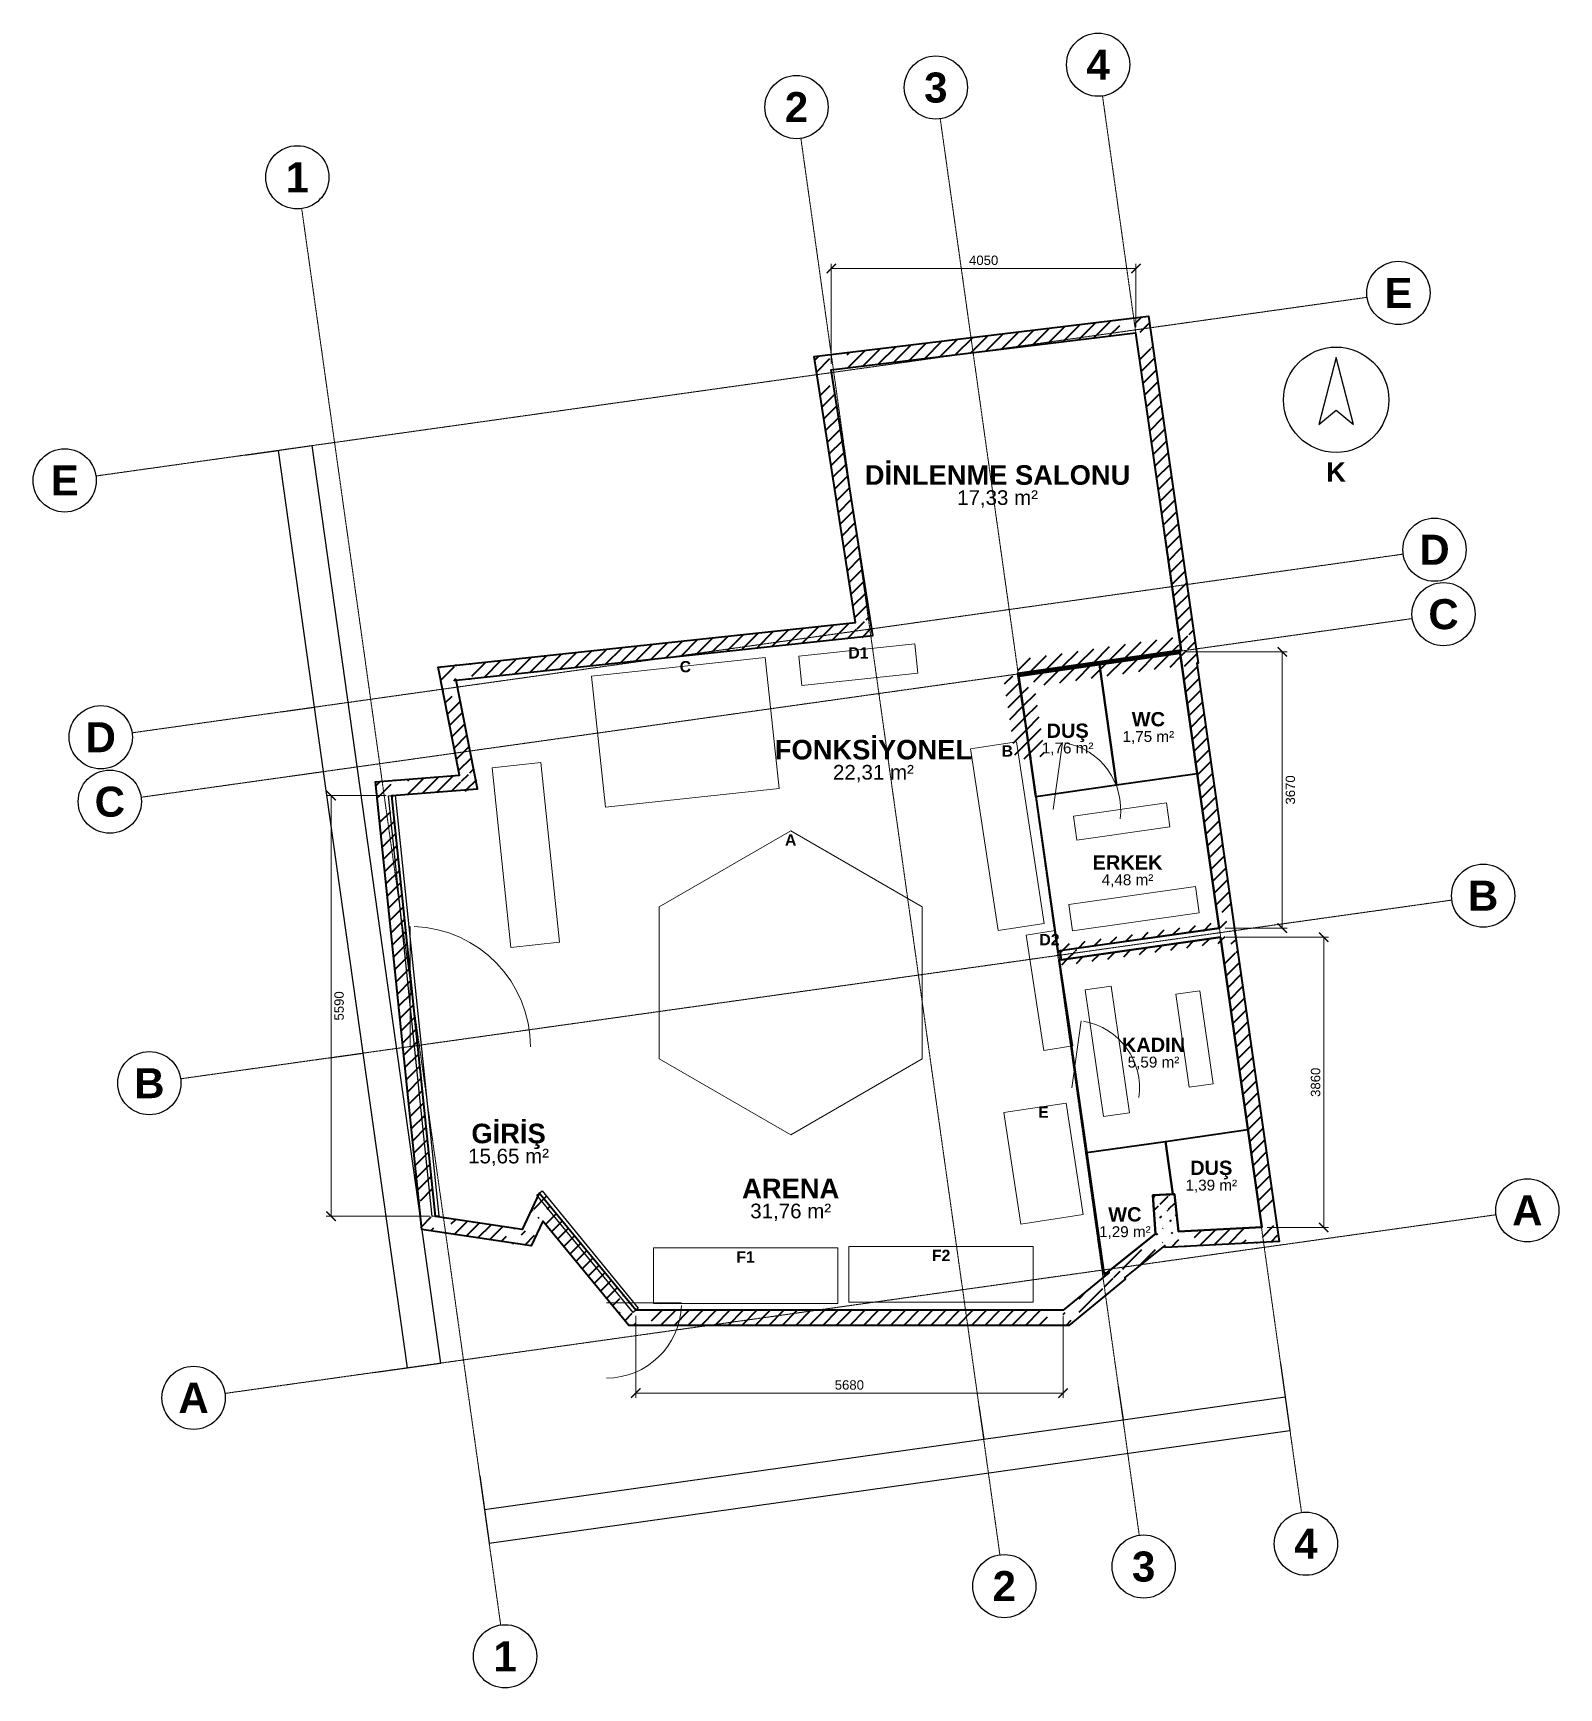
# Model space of a CAD drawing. Header units: millimetres. Extents: x -4770 to 15512, y -5017 to 16972.
import ezdxf
from ezdxf.enums import TextEntityAlignment as Align

# ---------------------------------------------------------------- set-up
doc = ezdxf.new("R2010")
doc.units = ezdxf.units.MM
doc.linetypes.add('DASHDOT', pattern=[3.556, 2.54, -0.508, 0, -0.508])
for name, color, linetype, lineweight in [('A-CEPHE', 5, 'Continuous', 25), ('A-DUVAR-MEVCUT', 8, 'Continuous', 35), ('A-DUVAR-YENI', 1, 'Continuous', 35), ('A-EKIPMAN', 9, 'Continuous', 18), ('A-KAPI', 8, 'Continuous', 18), ('A-MOBILYA', 9, 'Continuous', 18), ('A-YAZI', 7, 'Continuous', 13), ('G-AKS-BALON', 8, 'Continuous', 25), ('G-AKS-HAT', 8, 'DASHDOT', 18), ('G-KUZEY', 7, 'Continuous', 25), ('G-OLCU', 7, 'Continuous', 13), ('G-OLCU-ZINCIR', 7, 'Continuous', 13)]:
    doc.layers.add(name, color=color, linetype=linetype, lineweight=lineweight)
doc.styles.add('GYM', font='arial.ttf')
doc.styles.add('GYM-B', font='arialbd.ttf')
doc.styles.add('OpenSansCondensed-Light', font='OpenSansCondensed-Light.ttf')
doc.dimstyles.new('EZDXF', dxfattribs={"dimtxt": 0.25, "dimasz": 0.175, "dimexe": 0.375, "dimexo": 0.125, "dimgap": 0.1, "dimtad": 1, "dimlfac": 100, "dimzin": 12, "dimdsep": 46, "dimtxsty": 'OpenSansCondensed-Light', "dimblk": 'ARCHTICK', "dimcen": 2.5, "dimazin": 3, "dimtfac": 0.5, "dimtmove": 2, "dimatfit": 3, "dimarcsym": 0})
doc.dimstyles.new('GYM-50', dxfattribs={"dimscale": 50, "dimtxt": 2.5, "dimasz": 2.5, "dimexe": 1.25, "dimexo": 1.5, "dimgap": 0.9, "dimtad": 1, "dimdec": 0, "dimtxsty": 'GYM', "dimblk": 'ARCHTICK', "dimcen": 2.5, "dimclrd": 7, "dimclre": 7, "dimclrt": 7, "dimazin": 3, "dimtfac": 1, "dimtmove": 0, "dimatfit": 3, "dimlwd": 18, "dimlwe": 13, "dimarcsym": 0})

# ---------------------------------------------------------------- blocks, each defined once
blk = doc.blocks.new('G_KUZEY')
blk.add_lwpolyline([(0, 560), (-230, -330), (0, -140), (230, -330)], close=True)
blk.add_circle((0, 0), 700)
at = {"style": 'GYM-B'}
blk.add_text('K', height=260, dxfattribs=at).set_placement((0, -960), align=Align.MIDDLE_CENTER)
blk = doc.blocks.new('_ARCHTICK')
at = {"color": 0, "linetype": 'ByBlock', "const_width": 0.15}
blk.add_lwpolyline([(-0.5, -0.5), (0.5, 0.5)], dxfattribs=at)

msp = doc.modelspace()

# ---------------------------------------------------------------- hatches: boundary and pattern name
at = {"layer": 'A-DUVAR-MEVCUT'}
h = msp.add_hatch(dxfattribs=at)
h.set_pattern_fill('ANSI31', scale=40)
h.paths.add_polyline_path([(11012, 4959), (11563, 1104), (11760.98784, 1132.29865), (11209.98784, 4987.29865)])
h.paths.add_polyline_path([(11353, 1092.99729), (11563, 1104), (11532.98444, 1314), (11735.01704, 1314), (11773, 1048.25716), (11773, 914.72839), (11377.37373, 894), (11353, 894)])
h.paths.add_polyline_path([(11563, 1104), (10456, 1046), (10466.46442, 846.27395), (11573.46442, 904.27395)])
h.paths.add_polyline_path([(10432.29032, 1256), (10456, 1046), (10666, 1057.00271), (10666, 856.72839), (10278.39157, 836.42009), (10275.47486, 862.25383), (10246, 838.72565), (10246, 1256)])
h.paths.add_polyline_path([(10456, 1046), (10400, 1542), (10201.26266, 1519.56191), (10257.26266, 1023.56191)])
h.paths.add_polyline_path([(10190, 1332), (10190, 1534.60563), (10400, 1542), (10423.70968, 1332)])
h.paths.add_polyline_path([(10400, 1542), (10116, 1532), (10123.03789, 1332.12387), (10407.03789, 1342.12387)])
h.paths.add_polyline_path([(10326, 1322), (10129.89105, 1322), (10116, 1532), (10326, 1539.39437)])
h.paths.add_polyline_path([(10116, 1532), (10150, 1018), (10349.56388, 1031.20072), (10315.56388, 1545.20072)])
h.paths.add_polyline_path([(9940, 850.36842), (10150, 1018), (10136.10895, 1228), (10360, 1228), (10360, 840.69587), (10278.39157, 836.42009), (10275.47486, 862.25383), (10207.50852, 808), (9940, 808)])
h.paths.add_polyline_path([(10150, 1018), (9527.47436, 521.07164), (9652.24609, 364.7642), (10274.77173, 861.69256)])
h.paths.add_polyline_path([(9317.47436, 322.81752), (9531, 498), (9527.47436, 521.07164), (9737.47436, 688.70322), (9737.47436, 408.70048), (9618.47696, 311.07164), (9317.47436, 311.07164)])
h.paths.add_polyline_path([(9527.47436, 521.07164), (9531, 498), (9728.70495, 528.21182), (9725.17931, 551.28346)])
h.paths.add_polyline_path([(9321, 325.71005), (9531, 498), (9527.47436, 521.07164), (9741, 691.51754), (9741, 411.59301), (9590.35551, 288), (9321, 288)])
h.paths.add_polyline_path([(9531, 498), (8924, 0), (9050.85552, -154.62108), (9657.85552, 343.37892)])
h.paths.add_polyline_path([(9134, -86.40699), (8995.54426, -200), (8714, -200), (8714, 0), (8924, 0), (9134, 172.28995)])
h.paths.add_polyline_path([(8924, 0), (3241, 0), (3241, -200), (8924, -200)])
h.paths.add_polyline_path([(3067.59807, 210), (3241, 0), (3451, 0), (3451, -200), (3146.77475, -200), (3031, -59.78993), (3031, 210)])
h.paths.add_polyline_path([(3241, 0), (1957, 1555), (1802.78013, 1427.65703), (3086.78013, -127.34297)])
h.paths.add_polyline_path([(1858.5625, 1345), (1957, 1555), (2130.40193, 1345)])
h.paths.add_polyline_path([(1957, 1555), (1732, 1075), (1913.09179, 990.11322), (2138.09179, 1470.11322)])
h.paths.add_polyline_path([(1522, 904.11387), (1522, 1106.32697), (1732, 1075), (1830.4375, 1285), (1942, 1285), (1942, 1051.78408), (1854.44496, 865), (1784.19936, 865)])
h.paths.add_polyline_path([(1732, 1075), (579, 1247), (549.49132, 1049.18888), (1702.49132, 877.18888)])
h.paths.add_polyline_path([(557.26033, 1457), (579, 1247), (789, 1215.67303), (789, 1037), (631.19936, 1037), (396.03926, 1072.08026), (369, 1333.27294), (369, 1457)])
h.paths.add_polyline_path([(579, 1247), (0, 6840), (-198.93685, 6819.40561), (380.06315, 1226.40561)])
h.paths.add_polyline_path([(210, 6856.82218), (0, 6840), (21.73967, 6630), (-179.32916, 6630), (-210, 6926.27294), (-210, 7023.81848), (116.83741, 7050), (210, 7050)])
h.paths.add_polyline_path([(0, 6840), (1136, 6931), (1120.03003, 7130.36138), (-15.96997, 7039.36138)])
h.paths.add_polyline_path([(1094.75781, 7141), (1136, 6931), (926, 6914.17782), (926, 7141)])
h.paths.add_polyline_path([(1136, 6931), (853, 8372), (656.74886, 8333.45796), (939.74886, 6892.45796)])
h.paths.add_polyline_path([(1063, 8394.4824), (853, 8372), (894.24219, 8162), (690.42172, 8162), (643, 8403.46539), (643, 8550.6605), (935.73101, 8582), (1063, 8582)])
h.paths.add_polyline_path([(853, 8372), (6392, 8965), (6370.70986, 9163.8636), (831.70986, 8570.8636)])
h.paths.add_polyline_path([(6359.19864, 9175), (6392, 8965), (6182, 8942.5176), (6182, 9175)])
h.paths.add_polyline_path([(6392, 8965), (5840, 12499), (5642.39599, 12468.13486), (6194.39599, 8934.13486)])
h.paths.add_polyline_path([(6050, 12524.49073), (5840, 12499), (5872.80136, 12289), (5670.37631, 12289), (5630, 12547.49617), (5630, 12674.9773), (5910.28884, 12709), (6050, 12709)])
h.paths.add_polyline_path([(5840, 12499), (9885, 12990), (9860.90001, 13188.54267), (5815.90001, 12697.54267)])
h.paths.add_polyline_path([(9915.16355, 12780), (9885, 12990), (9675, 12964.50927), (9675, 13165.9773), (9955.28884, 13200), (10056.88905, 13200), (10095, 12934.6698), (10095, 12780)])
h.paths.add_polyline_path([(9885, 12990), (10491, 8771), (10688.96826, 8799.43536), (10082.96826, 13018.43536)])
h.paths.add_polyline_path([(10500.33896, 8561), (10473, 8753), (10281, 8725.32836), (10281, 8741.19293), (10491, 8771), (10460.83645, 8981), (10662.88905, 8981), (10701, 8715.6698), (10701, 8598.80247), (10697.05334, 8598.24229), (10701, 8570.52514), (10701, 8561)])
h.paths.add_polyline_path([(10491, 8771), (8314, 8462), (8342.10598, 8263.98471), (10519.10598, 8572.98471)])
h.paths.add_polyline_path([(8524, 8472.10401), (8329, 8444), (8356.21177, 8252), (8346.09066, 8252), (8314, 8462), (8524, 8491.80707)])
h.paths.add_polyline_path([(8314, 8462), (8485.61987, 7338.92633), (8683.32482, 7369.13815), (8511.70495, 8492.21182)])
h.paths.add_polyline_path([(8455.85699, 7548.92633), (8485.61987, 7338.92633), (8453.52921, 7548.92633)])
h.paths.add_polyline_path([(8485.61987, 7338.92633), (8329, 8444), (8130.97892, 8415.93487), (8287.59879, 7310.8612)])
h.paths.add_polyline_path([(8539, 8474.26586), (8329, 8444), (8358.76288, 8234), (8348.84129, 8234), (8314, 8462), (8539, 8493.93615)])
h.paths.add_polyline_path([(8329, 8444), (10473, 8753), (10444.47015, 8950.95466), (8300.47015, 8641.95466)])
h.paths.add_polyline_path([(10502.90199, 8543), (10473, 8753), (10263, 8722.73414), (10263, 8738.63803), (10491, 8771), (10463.4219, 8963), (10665.4745, 8963), (10683, 8840.98663), (10683, 8543)])
h.paths.add_polyline_path([(10473, 8753), (10996, 5080), (11194.00282, 5108.1937), (10671.00282, 8781.1937)])
h.paths.add_polyline_path([(11024.72088, 4870), (11012, 4959), (10786, 4926.84981), (10786, 5050.16768), (10996, 5080), (10966.09801, 5290), (11168.11534, 5290), (11206, 5023.93814), (11206, 4870)])
h.paths.add_polyline_path([(10996, 5080), (8876.81642, 4778.95156), (8904.94574, 4580.93959), (11024.12932, 4881.98803)])
h.paths.add_polyline_path([(9086.81642, 4685.12827), (8895.31677, 4657.88601), (8876.81642, 4778.95156), (9086.81642, 4808.78389)])
h.paths.add_polyline_path([(8876.81642, 4778.95156), (8895.31677, 4657.88601), (9093.02171, 4688.09783), (9074.52136, 4809.16338)])
h.paths.add_polyline_path([(9105.31677, 4687.76008), (8895.31677, 4657.88601), (8876.81642, 4778.95156), (9105.31677, 4811.41202)])
h.paths.add_polyline_path([(8895.31677, 4657.88601), (11012, 4959), (10983.8321, 5157.00649), (8867.14886, 4855.8925)])
h.paths.add_polyline_path([(11042.01556, 4749), (11012, 4959), (10802, 4929.12593), (10802, 5052.44061), (10996, 5080), (10983.32725, 5169), (11185.34458, 5169), (11222, 4911.57103), (11222, 4910.09728), (11221.04179, 4909.96115), (11222, 4903.25716), (11222, 4749)])

# ---------------------------------------------------------------- linework, layer by layer
at = {"layer": 'A-CEPHE'}
for points in [[(-44.75972, 6835.35588), (44.75972, 6844.64412), (624.75972, 1254.64412), (535.24028, 1245.35588)], [(3274.7883, 28.54425), (3205.2117, -28.54425), (1925.2117, 1531.45575), (1994.7883, 1588.54425)]]:
    msp.add_lwpolyline(points, close=True, dxfattribs=at)
at = {"layer": 'A-DUVAR-MEVCUT'}
for points in [[(11221.04179, 4909.96115), (11791.94357, 915.72091), (10278.39157, 836.42009), (10275.47486, 862.25383), (9742.65371, 436.93168), (9745.91018, 415.62146), (8995.54426, -200), (3146.77475, -200), (2003.97522, 1183.99787), (1849.85398, 855.2059), (396.03926, 1072.08026), (-220.01508, 7023.01622), (896.54259, 7112.45878), (614.68743, 8547.62938), (6162.00312, 9141.51965), (5610.45834, 12672.60525), (10055.14799, 13212.12135), (10717.45096, 8601.13749), (10697.05334, 8598.24229), (11222.20569, 4910.1265)], [(11012, 4959), (11563, 1104), (10456, 1046), (10400, 1542), (10116, 1532), (10150, 1018), (9527.47436, 521.07164), (9531, 498), (8924, 0), (3241, 0), (1957, 1555), (1732, 1075), (579, 1247), (0, 6840), (1136, 6931), (853, 8372), (6392, 8965), (5840, 12499), (9885, 12990), (10491, 8771), (8314, 8462), (8485.61987, 7338.92633), (8329, 8444), (10473, 8753), (10996, 5080), (8876.81642, 4778.95156), (8895.31677, 4657.88601)]]:
    msp.add_lwpolyline(points, close=True, dxfattribs=at)
at = {"layer": 'A-DUVAR-YENI'}
for points in [[(10473, 8753), (8329, 8444), (8849, 4775), (10996, 5080)], [(9403.29452, 8580.48246), (9631.66352, 6976.65965), (8558.61802, 6823.86825), (8331.29042, 8427.83935)], [(10475.81937, 8733.19972), (10704.18837, 7129.37691), (9632.65354, 6976.80062), (9404.28454, 8580.62343)], [(11012, 4959), (8868, 4654), (9466, 472), (10150, 1018), (10116, 1532), (10400, 1542), (10456, 1046), (11563, 1104)], [(10280.14346, 2245.09933), (10380.77907, 1541.32321), (10116, 1532), (10150, 1018), (9496.83309, 496.61238), (9463.16892, 491.79861), (9233.85158, 2095.4861)], [(11377.47369, 2402.01073), (11563, 1104), (10456, 1046), (10400, 1542), (10381.78418, 1541.3586), (10281.13339, 2245.24089)]]:
    msp.add_lwpolyline(points, close=True, dxfattribs=at)
at = {"layer": 'A-EKIPMAN'}
for points in [[(6991.3334, 8468.45876), (6949.89041, 8856.25055), (5408.6666, 8691.54124), (5450.10959, 8303.74945)], [(4960.45095, 8673.31202), (2653.58692, 8426.77938), (2839.54905, 6686.68798), (5146.41308, 6933.22062)], [(8301.8949, 7552.8534), (7689.02869, 7459.07169), (8058.1051, 5047.1466), (8670.97131, 5140.92831)], [(5300, 6369.88661), (3550.72689, 5359.9433), (3550.72689, 3340.0567), (5300, 2330.11339), (7049.27311, 3340.0567), (7049.27311, 5359.9433)], [(8815.52917, 5045.57862), (8430.01656, 4986.5869), (8664.47083, 3454.42138), (9049.98344, 3513.4131)], [(9188.61305, 1272.15913), (8961.72182, 2754.89996), (8131.38695, 2627.84087), (8358.27818, 1145.10004)], [(5925, 90), (5925, 830), (3475, 830), (3475, 90)], [(8525, 110), (8525, 850), (6075, 850), (6075, 110)]]:
    msp.add_lwpolyline(points, close=True, dxfattribs=at)
at = {"layer": 'A-KAPI'}
for p, q in [((8787.3721, 6654.37937), (8912.6279, 7545.62063)), ((240, 3500), (240, 5100)), ((9037.3721, 2954.37937), (9162.6279, 3845.62063)), ((2850, 100), (3850, 100))]:
    msp.add_line(p, q, dxfattribs=at)
for centre, radius, start, end in [((8787.3721, 6654.37937), 900, -8, 80), ((240, 3500), 1600, 0, 88), ((9037.3721, 2954.37937), 900, -8, 80), ((2850, 100), 1000, -90, -2)]:
    msp.add_arc(centre, radius, start, end, dxfattribs=at)
at = {"layer": 'A-MOBILYA'}
for points in [[(1977.78546, 7277.39803), (1331.34623, 7209.45452), (1582.21454, 4822.60197), (2228.65377, 4890.54548)], [(9058.45138, 6566.50755), (9103.4583, 6249.68839), (10341.03313, 6425.49665), (10296.02621, 6742.31581)], [(8998.13474, 5391.34292), (9047.36105, 5044.82197), (10730.46282, 5283.9212), (10681.23651, 5630.44215)], [(9561.81032, 4306.5688), (9215.33462, 4257.02493), (9455.97628, 2574.143), (9802.45197, 2623.68687)], [(10737.02973, 4247.3292), (10420.25195, 4202.03195), (10597.19435, 2964.61876), (10913.97212, 3009.91602)]]:
    msp.add_lwpolyline(points, close=True, dxfattribs=at)
at = {"layer": 'G-AKS-BALON'}
for centre in [(9386.42289, 16552.01029), (7229.60505, 16248.88931), (5377.23919, 15988.55627), (-1258.20667, 15056.00517), (13378.20927, 13519.68238), (-4350.23863, 11028.11152), (13857.833, 10106.98224), (13978.16993, 9250.74044), (-3870.61491, 7615.41138), (-3750.27797, 6759.16958), (14503.93786, 5509.70723), (-3224.51004, 3018.13636), (15091.55678, 1328.58142), (-2636.89113, -1162.98945), (12148.53164, -3101.41469), (9991.7138, -3404.53567), (8139.34795, -3664.86871), (1503.90208, -4597.41981)]:
    msp.add_circle(centre, 420, dxfattribs=at)
at = {"layer": 'G-AKS-HAT'}
for p, q in [((12090.07894, -2685.5021), (9444.87559, 16136.0977)), ((9933.2611, -2988.62308), (7288.05775, 15832.97672)), ((8080.89524, -3248.95612), (5435.6919, 15572.64368)), ((1445.44938, -4181.50722), (-1199.75397, 14640.09258)), ((-3934.32604, 11086.56422), (12962.29668, 13461.22968)), ((-3454.70232, 7673.86408), (13441.92041, 10048.52954)), ((-3334.36538, 6817.62228), (13562.25734, 9192.28774)), ((-2808.59745, 3076.58907), (14088.02527, 5451.25453)), ((-2220.97854, -1104.53675), (14675.64419, 1270.12871))]:
    msp.add_line(p, q, dxfattribs=at)

# ---------------------------------------------------------------- block references
at = {"layer": 'G-KUZEY'}
msp.add_blockref('G_KUZEY', (12550, 12100), dxfattribs=at)

# ---------------------------------------------------------------- texts
at = {"layer": 'A-EKIPMAN', "style": 'GYM-B'}
for s, p in [('D1', (6200, 8736.25055)), ('C', (3900, 8553.31202)), ('B', (8180, 7432.8534)), ('A', (5300, 6249.88661)), ('D2', (8740, 4925.57862)), ('E', (8660, 2634.89996)), ('F1', (4700, 710)), ('F2', (7300, 730))]:
    msp.add_text(s, height=150, dxfattribs=at).set_placement(p, align=Align.MIDDLE_CENTER)
at = {"layer": 'A-YAZI'}
for s, height, style, p in [('DİNLENME SALONU', 260, 'GYM-B', (8050, 11100)), ('17,33 m²', 195, 'GYM', (8050, 10800)), ('WC', 190, 'GYM-B', (10054.23645, 7855.00017)), ('DUŞ', 190, 'GYM-B', (8981.23664, 7702.2495)), ('1,75 m²', 145, 'GYM', (10054.23645, 7625.00017)), ('FONKSİYONEL', 260, 'GYM-B', (6400, 7450)), ('1,76 m²', 145, 'GYM', (8981.23664, 7472.2495)), ('22,31 m²', 195, 'GYM', (6400, 7150)), ('ERKEK', 190, 'GYM-B', (9777.09054, 5951.43909)), ('4,48 m²', 145, 'GYM', (9777.09054, 5721.43909)), ('KADIN', 190, 'GYM-B', (10122.70129, 3528.50033)), ('5,59 m²', 145, 'GYM', (10122.70129, 3298.50033)), ('GİRİŞ', 260, 'GYM-B', (1550, 2350)), ('15,65 m²', 195, 'GYM', (1550, 2050)), ('DUŞ', 190, 'GYM-B', (10890.77574, 1893.62044)), ('ARENA', 260, 'GYM-B', (5300, 1620)), ('1,39 m²', 145, 'GYM', (10890.77574, 1663.62044)), ('31,76 m²', 195, 'GYM', (5300, 1320)), ('WC', 190, 'GYM-B', (9742.088, 1275)), ('1,29 m²', 145, 'GYM', (9742.088, 1045))]:
    msp.add_text(s, height=height, dxfattribs=dict(at, style=style)).set_placement(p, align=Align.MIDDLE_CENTER)
at = {"layer": 'G-AKS-BALON', "style": 'GYM-B'}
for s, p in [('4', (9386.42289, 16552.01029)), ('3', (7229.60505, 16248.88931)), ('2', (5377.23919, 15988.55627)), ('1', (-1258.20667, 15056.00517)), ('E', (13378.20927, 13519.68238)), ('E', (-4350.23863, 11028.11152)), ('D', (13857.833, 10106.98224)), ('C', (13978.16993, 9250.74044)), ('D', (-3870.61491, 7615.41138)), ('C', (-3750.27797, 6759.16958)), ('B', (14503.93786, 5509.70723)), ('B', (-3224.51004, 3018.13636)), ('A', (15091.55678, 1328.58142)), ('A', (-2636.89113, -1162.98945)), ('4', (12148.53164, -3101.41469)), ('3', (9991.7138, -3404.53567)), ('2', (8139.34795, -3664.86871)), ('1', (1503.90208, -4597.41981))]:
    msp.add_text(s, height=399, dxfattribs=at).set_placement(p, align=Align.MIDDLE_CENTER)

# ---------------------------------------------------------------- dimensions: what is measured, and where the dimension line sits
at = {"layer": 'G-OLCU'}
for base, p1, p2 in [((5840, 13845), (5840, 12500), (9890, 12990)), ((3240, -1100), (3240, 0), (8920, 0))]:
    msp.add_linear_dim(base=base, p1=p1, p2=p2, dimstyle='GYM-50', dxfattribs=at).render()
for base, p1, p2 in [((11835, 8750), (10470, 8750), (11000, 5080)), ((-810, 6840), (0, 6840), (580, 1250)), ((12385, 1100), (11560, 1100), (11010, 4960))]:
    msp.add_linear_dim(base=base, p1=p1, p2=p2, angle=90, dimstyle='GYM-50', dxfattribs=at).render()
at = {"layer": 'G-OLCU-ZINCIR'}
for base, p1, p2, angle in [((650.79886, -700.93475), (-240.4424, -826.19055), (-1953.78991, 11364.91042), 98), ((-1028.54555, 8014.83818), (-1474.16618, 7952.21028), (-1953.78991, 11364.91042), 98), ((-908.20861, 7158.59638), (-1353.82924, 7095.96848), (-1474.16618, 7952.21028), 98), ((-382.44068, 3417.56316), (-828.06131, 3354.93527), (-1353.82924, 7095.96848), 98), ((205.17823, -763.56265), (-240.4424, -826.19055), (-828.06131, 3354.93527), 98), ((1292.35897, -3092.21235), (1167.10318, -2200.97108), (11811.73274, -704.96596), 8), ((9717.54279, -1453.70757), (9654.91489, -1008.08694), (11811.73274, -704.96596), 8), ((7865.17694, -1714.04061), (7802.54904, -1268.41998), (9654.91489, -1008.08694), 8), ((1229.73107, -2646.59171), (1167.10318, -2200.97108), (7802.54904, -1268.41998), 8)]:
    msp.add_linear_dim(base=base, p1=p1, p2=p2, angle=angle, dimstyle='EZDXF', dxfattribs=at).render()

doc.saveas('drawing.dxf')
